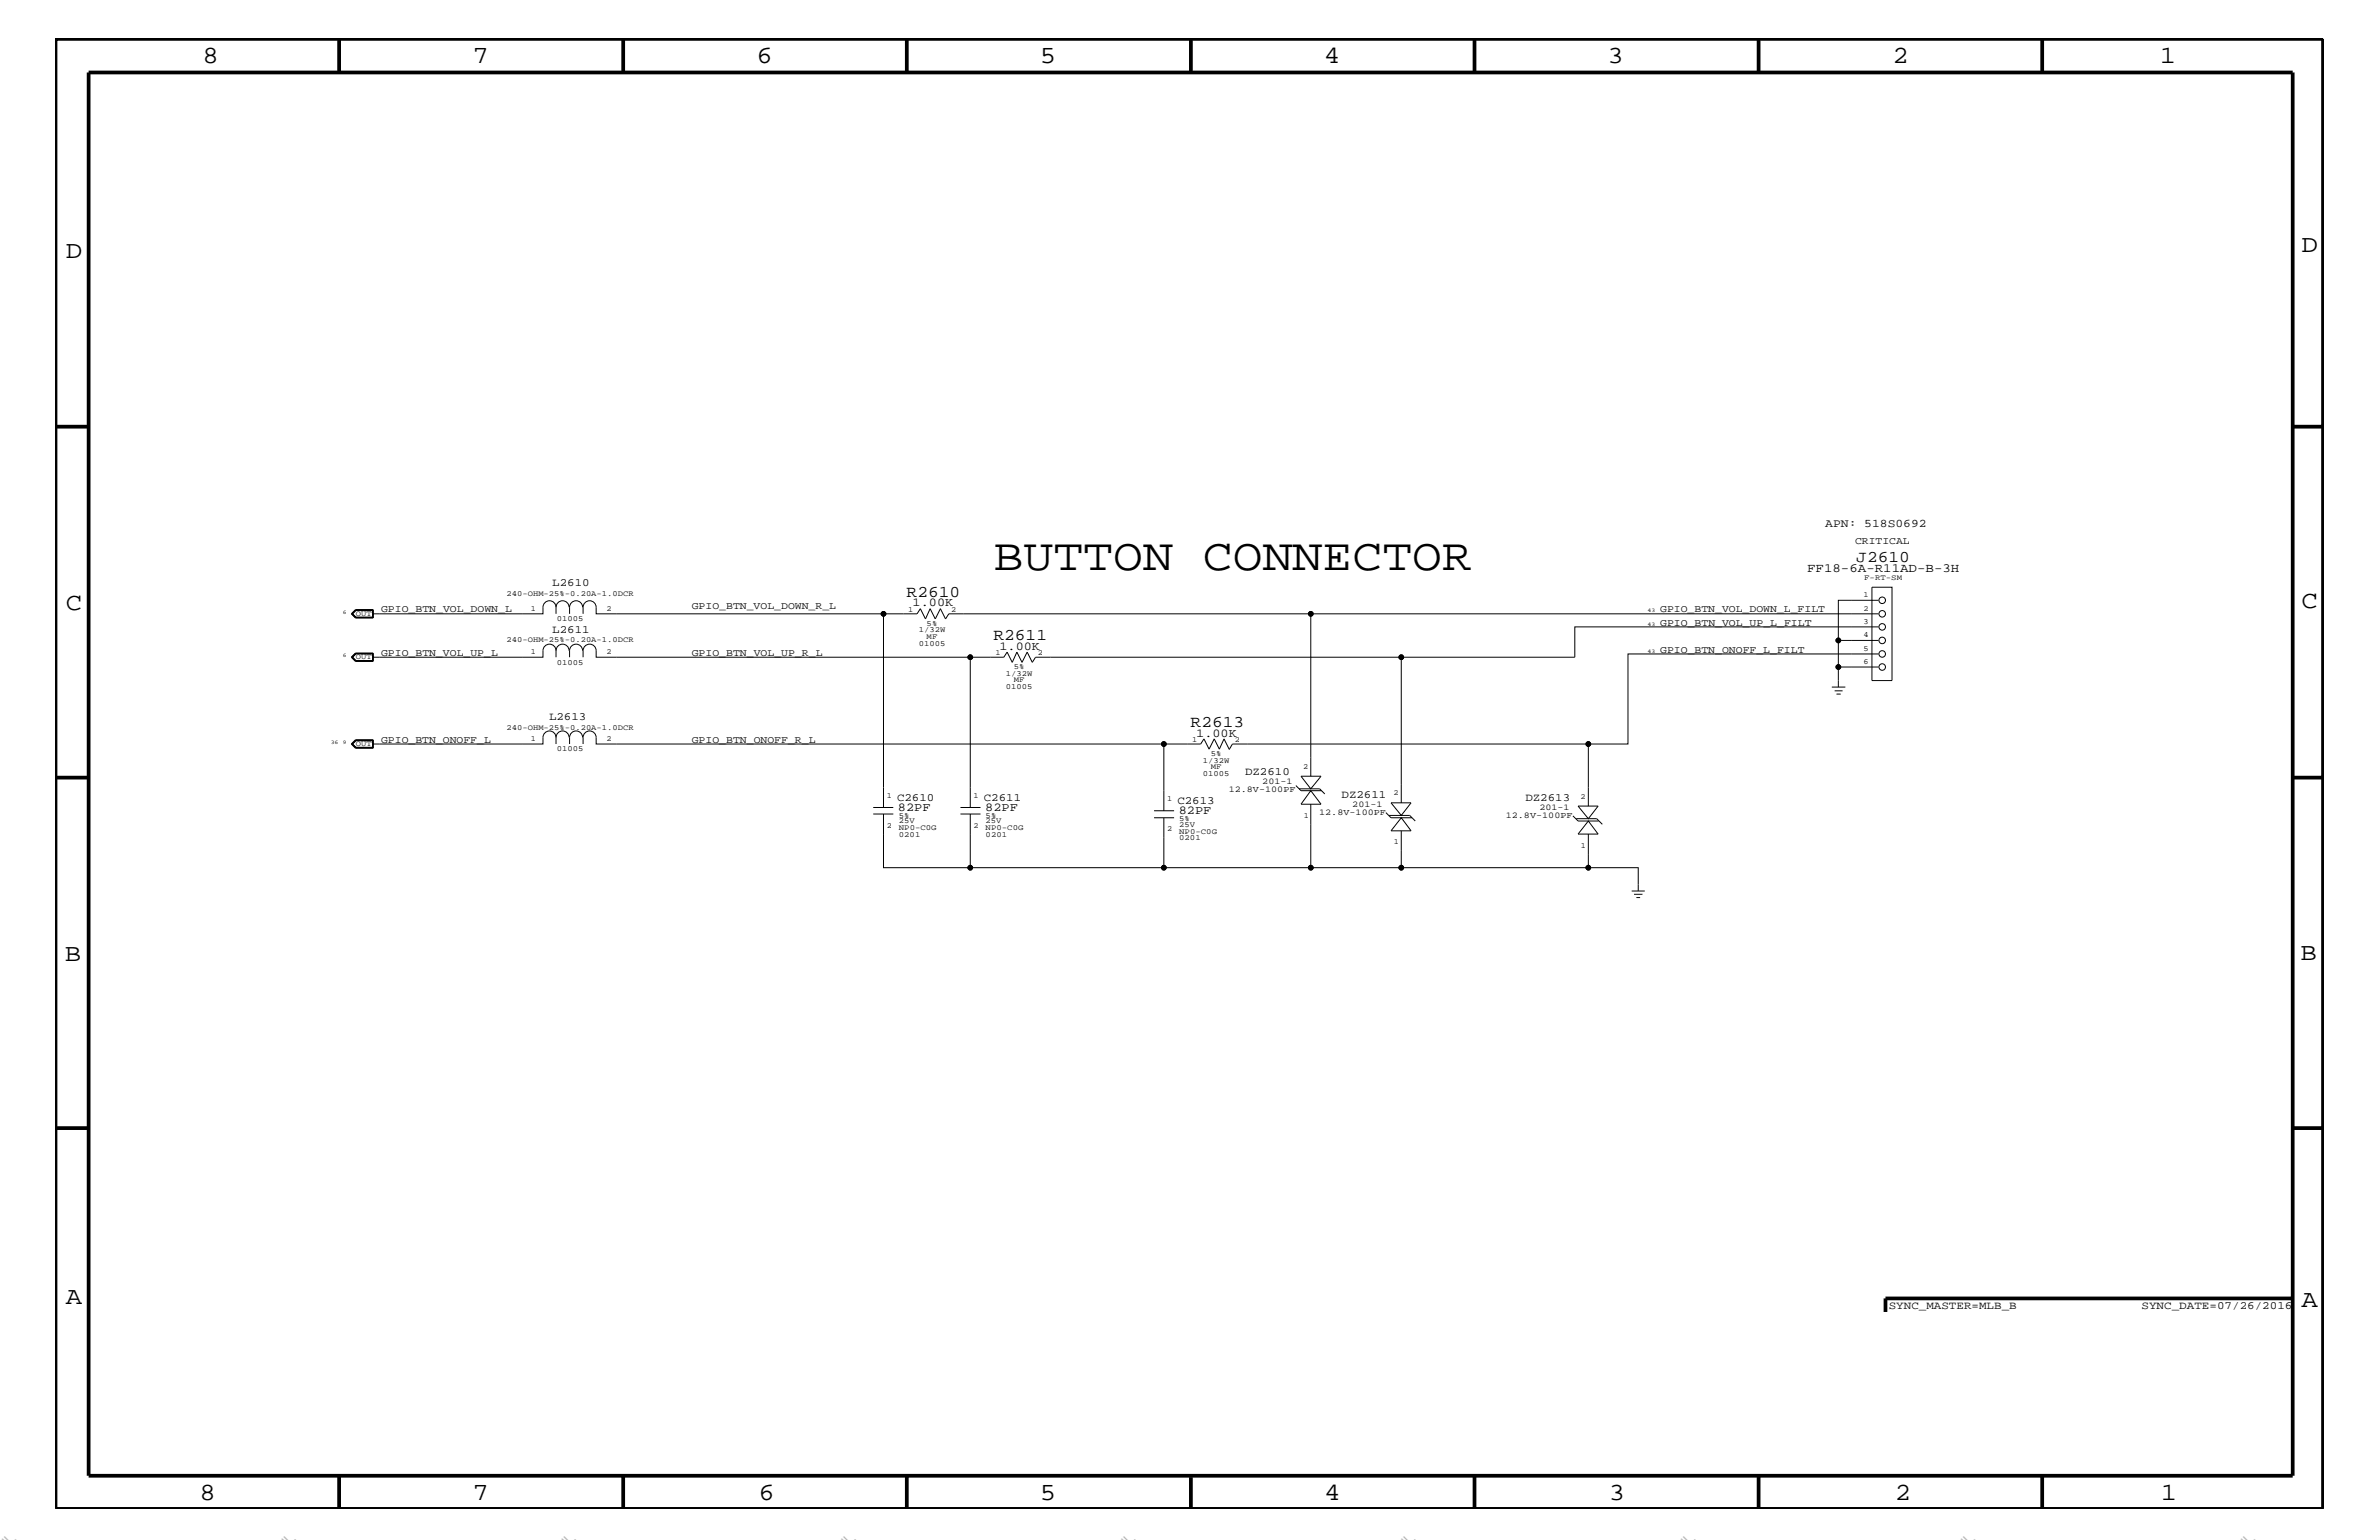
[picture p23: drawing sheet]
<svg xmlns="http://www.w3.org/2000/svg" width="432mm" height="279mm" viewBox="0 0 432 279" stroke-linecap="round" stroke-linejoin="round" font-family="sans-serif">
<defs><g id="words">
<text font-size="8.2" x="180.3" y="103.5">BUTTON CONNECTOR</text>
<g font-size="4.5">
<text x="36.7" y="11.5">8</text>
<text x="85.8" y="11.5">7</text>
<text x="137.3" y="11.5">6</text>
<text x="188.7" y="11.5">5</text>
<text x="240.3" y="11.5">4</text>
<text x="291.8" y="11.5">3</text>
<text x="343.5" y="11.5">2</text>
<text x="392" y="11.5">1</text>
<text x="11.9" y="46.8">D</text>
<text x="417.7" y="45.7">D</text>
<text x="11.9" y="110.6">C</text>
<text x="417.7" y="110.3">C</text>
<text x="11.8" y="174.3">B</text>
<text x="417.6" y="174.2">B</text>
<text x="11.9" y="236.7">A</text>
<text x="417.7" y="237.1">A</text>
<text x="36.2" y="272.1">8</text>
<text x="85.8" y="272.1">7</text>
<text x="137.7" y="272.1">6</text>
<text x="188.7" y="272.1">5</text>
<text x="240.4" y="272.1">4</text>
<text x="292" y="272.1">3</text>
<text x="343.9" y="272.1">2</text>
<text x="392.2" y="272.1">1</text>
</g>
<g font-size="3">
<text x="336.9" y="102.1">J2610</text>
<text x="164.5" y="108.3">R2610</text>
<text x="180.3" y="116.2">R2611</text>
<text x="216.1" y="131.9">R2613</text>
</g>
<g font-size="2.8" fill="#b6b6b4">
<text x="0" y="279.4" transform="rotate(45 0 279.4)">=</text>
<text x="50.8" y="279.4" transform="rotate(45 50.8 279.4)">=</text>
<text x="101.6" y="279.4" transform="rotate(45 101.6 279.4)">=</text>
<text x="152.4" y="279.4" transform="rotate(45 152.4 279.4)">=</text>
<text x="203.2" y="279.4" transform="rotate(45 203.2 279.4)">=</text>
<text x="254" y="279.4" transform="rotate(45 254 279.4)">=</text>
<text x="304.8" y="279.4" transform="rotate(45 304.8 279.4)">=</text>
<text x="355.6" y="279.4" transform="rotate(45 355.6 279.4)">=</text>
<text x="406.4" y="279.4" transform="rotate(45 406.4 279.4)">=</text>
</g>
<text font-size="2.3" x="328" y="103.8">FF18-6A-R11AD-B-3H</text>
<g font-size="2.2">
<text x="165.7" y="110">1.00K</text>
<text x="181.4" y="117.9">1.00K</text>
<text x="217.1" y="133.6">1.00K</text>
<text x="163" y="147.1">82PF</text>
<text x="178.8" y="147.1">82PF</text>
<text x="214" y="147.7">82PF</text>
</g>
<text font-size="2.1" x="331.3" y="95.6">APN: 518S0692</text>
<g font-size="2">
<text x="100.2" y="106.4">L2610</text>
<text x="100.2" y="114.8">L2611</text>
<text x="99.7" y="130.7">L2613</text>
<text x="226" y="140.6">DZ2610</text>
<text x="162.8" y="145.3">C2610</text>
<text x="178.6" y="145.3">C2611</text>
<text x="213.7" y="145.9">C2613</text>
<text x="243.5" y="144.8">DZ2611</text>
<text x="276.9" y="145.4">DZ2613</text>
<text x="342.8" y="237.4">SYNC_MASTER=MLB_B</text>
<text x="388.7" y="237.4">SYNC_DATE=07/26/2016</text>
</g>
<g font-size="1.9">
<text x="336.7" y="98.7">CRITICAL</text>
<text x="69.2" y="111.1">GPIO_BTN_VOL_DOWN_L</text>
<text x="125.6" y="110.5">GPIO_BTN_VOL_DOWN_R_L</text>
<text x="301.3" y="111.1">GPIO_BTN_VOL_DOWN_L_FILT</text>
<text x="301.3" y="113.6">GPIO_BTN_VOL_UP_L_FILT</text>
<text x="69.2" y="119">GPIO_BTN_VOL_UP_L</text>
<text x="125.6" y="119">GPIO_BTN_VOL_UP_R_L</text>
<text x="301.3" y="118.4">GPIO_BTN_ONOFF_L_FILT</text>
<text x="69.2" y="134.7">GPIO_BTN_ONOFF_L</text>
<text x="125.6" y="134.7">GPIO_BTN_ONOFF_R_L</text>
</g>
<g font-size="1.6">
<text x="223" y="143.6">12.8V-100PF</text>
<text x="229.1" y="142.2">201-1</text>
<text x="239.4" y="147.9">12.8V-100PF</text>
<text x="245.4" y="146.4">201-1</text>
<text x="273.3" y="148.4">12.8V-100PF</text>
<text x="279.4" y="147">201-1</text>
</g>
<g font-size="1.4">
<text x="338.4" y="105.2">F-RT-SM</text>
<text x="64.6" y="111.7">OUT</text>
<text x="91.9" y="108.1">240-OHM-25%-0.20A-1.0DCR</text>
<text x="96.4" y="110.8">1</text>
<text x="101" y="112.7">01005</text>
<text x="110.1" y="110.8">2</text>
<text x="164.8" y="111">1</text>
<text x="168.2" y="113.6">5%</text>
<text x="172.6" y="111">2</text>
<text x="338.2" y="113.1">3</text>
<text x="338.2" y="110.8">2</text>
<text x="338.2" y="108.3">1</text>
<text x="64.6" y="119.6">OUT</text>
<text x="91.9" y="116.5">240-OHM-25%-0.20A-1.0DCR</text>
<text x="96.4" y="118.6">1</text>
<text x="110.1" y="118.6">2</text>
<text x="166.8" y="117.2">01005</text>
<text x="166.8" y="114.8">1/32W</text>
<text x="168.2" y="115.9">MF</text>
<text x="180.7" y="118.9">1</text>
<text x="188.4" y="118.9">2</text>
<text x="338.2" y="118.1">5</text>
<text x="338.2" y="115.6">4</text>
<text x="101" y="120.6">01005</text>
<text x="182.6" y="125.1">01005</text>
<text x="182.6" y="122.6">1/32W</text>
<text x="184" y="121.4">5%</text>
<text x="184" y="123.8">MF</text>
<text x="338.2" y="120.4">6</text>
<text x="64.6" y="135.3">OUT</text>
<text x="91.9" y="132.4">240-OHM-25%-0.20A-1.0DCR</text>
<text x="96.4" y="134.4">1</text>
<text x="101" y="136.3">01005</text>
<text x="110.1" y="134.4">2</text>
<text x="216.4" y="134.6">1</text>
<text x="219.8" y="137.2">5%</text>
<text x="224.1" y="134.6">2</text>
<text x="218.3" y="140.8">01005</text>
<text x="218.3" y="138.4">1/32W</text>
<text x="219.8" y="139.6">MF</text>
<text x="236.6" y="139.5">2</text>
<text x="161" y="144.7">1</text>
<text x="163.2" y="148.4">5%</text>
<text x="163.2" y="149.4">25V</text>
<text x="176.7" y="144.7">1</text>
<text x="178.9" y="148.4">5%</text>
<text x="178.9" y="149.4">25V</text>
<text x="211.8" y="145.3">1</text>
<text x="214" y="149">5%</text>
<text x="236.6" y="148.4">1</text>
<text x="252.9" y="144.3">2</text>
<text x="286.9" y="144.9">2</text>
<text x="161" y="150.1">2</text>
<text x="163.2" y="151.8">0201</text>
<text x="163.2" y="150.7">NP0-C0G</text>
<text x="176.7" y="150.1">2</text>
<text x="178.9" y="151.8">0201</text>
<text x="178.9" y="150.7">NP0-C0G</text>
<text x="211.8" y="150.7">2</text>
<text x="214" y="151.2">NP0-C0G</text>
<text x="214" y="152.4">0201</text>
<text x="214" y="150.1">25V</text>
<text x="253" y="153.2">1</text>
<text x="286.9" y="153.8">1</text>
</g>
<g font-size="1">
<text x="62.2" y="111.4">6</text>
<text x="299" y="111.1">43</text>
<text x="299" y="113.6">43</text>
<text x="62.2" y="119.2">6</text>
<text x="299" y="118.4">43</text>
<text x="60" y="135">36</text>
<text x="62.2" y="135">9</text>
</g>
</g></defs>
<g fill="none" stroke="#000" stroke-width=".18">
<path d="M63.8 111.4l.7-.8h3.2v1.5h-3.2zM64.5 118.5h3.2v1.5h-3.2l-.7-.8zM64.6 118.6l-.7 .6 .7 .7M64.6 110.7l-.7 .7 .7 .6M67.6 118.6h-3l-.6 .6 .6 .6h3M67.6 110.8h-3l-.6 .6 .6 .6h3M67.6 110.7v1.3M67.6 118.6v1.3M67.7 118.6h-3.2l-.7 .6 .7 .7h3.2M67.7 110.7h-3.2l-.7 .7 .7 .6h3.2M100.9 110.2a1.19 1.19 0 0 0-1.2-1.2 1.19 1.19 0 0 0-1.1 1.2v1.2h-31M100.9 110.2a1.19 1.19 0 0 1 1.2-1.2 1.19 1.19 0 0 1 1.2 1.2"/>
<path d="M100.9 118.1a1.19 1.19 0 0 0-1.2-1.2 1.19 1.19 0 0 0-1.1 1.2v1.1h-31M100.9 118.1a1.19 1.19 0 0 1 1.2-1.2 1.19 1.19 0 0 1 1.2 1.2M100.9 110.2v1.2M100.9 118.1v1.1M105.7 110.2a1.19 1.19 0 0 0-1.1-1.2 1.19 1.19 0 0 0-1.2 1.2v1.2M105.7 118.1a1.19 1.19 0 0 0-1.1-1.2 1.19 1.19 0 0 0-1.2 1.2v1.1M105.8 111.4v-1.2a1.19 1.19 0 0 1 1.2-1.2 1.19 1.19 0 0 1 1.2 1.2v1.2h52.2M105.8 119.2v-1.1a1.19 1.19 0 0 1 1.2-1.2 1.19 1.19 0 0 1 1.2 1.2v1.1h67.9M237.9 111.4v29.4M339.8 106.5h3.6v17h-3.6zM341 116.2h-7.3v4.8M341 108.9h-7.3v7.3"/>
<path d="M341 111.4h-168.8l-.6 .9-.9-1.9-.9 1.9-1-1.9-.8 1.9-1-1.9-.5 1h-6.1v35.1M341 118.6h-45.5v16.4h-7.2M341 113.7h-55.2v5.5h-31.5M64.5 134.2h3.2v1.5h-3.2l-.7-.7zM64.6 134.3l-.7 .7 .7 .7M67.6 134.4h-3l-.6 .6 .6 .6h3M67.6 134.3v1.4M67.7 134.3h-3.2l-.7 .7 .7 .7h3.2M100.9 133.8a1.19 1.19 0 0 0-1.2-1.2 1.19 1.19 0 0 0-1.1 1.2v1.2h-31M100.9 133.8a1.19 1.19 0 0 1 1.2-1.2 1.19 1.19 0 0 1 1.2 1.2M100.9 133.8v1.2M105.7 133.8a1.19 1.19 0 0 0-1.1-1.2 1.19 1.19 0 0 0-1.2 1.2v1.2"/>
<path d="M105.8 135v-1.2a1.19 1.19 0 0 1 1.2-1.2 1.19 1.19 0 0 1 1.2 1.2v1.2h109.7l.6-.9 1 1.8 .9-1.8 .9 1.8 .9-1.8 .9 1.8M211.2 135v12.1M223.1 136l.6-1h64.6v11.2M332.5 124.7h2.4M333 125.3h1.4M333.3 125.9h.8M341 121h-7.3v3.7M158.5 147.7h3.6M158.5 146.5h3.6M160.4 147.7v9.7h15.7M174.3 147.7h3.7M174.3 146.5h3.7"/>
<path d="M176.1 147.7v9.7h35.1v-9M209.5 148.4h3.6M209.5 147.1h3.6M211.2 157.4h26.7M235.2 142.5l.9 1h3.8M235.8 143.1h3.7l1 .9M236.1 140.8h3.7l-1.9 2.3zM237.9 143.5l1.9 2.4h-3.7zM237.9 145.9v11.5h16.4M251.5 147.4l1 1h3.8M252.1 147.9h3.8l1 1.1M252.5 145.7h3.6l-1.8 2.2z"/>
<path d="M254.3 148.4l1.8 2.3h-3.6zM254.3 150.7v6.7h34M254.3 145.7v-26.5h-66.3l-.6 1-1-1.9-.9 1.9-.9-1.9-.9 1.9-.9-1.9-.6 .9h-6.1v27.3M285.5 148l.9 1h3.8M286.1 148.5h3.7l1 1M286.4 146.2h3.7l-1.8 2.3zM288.3 149l1.8 2.3h-3.7zM288.3 151.3v6.1h9v4.3M296.2 161.7h2.3M296.6 162.2h1.5M297 162.8h.7"/>
<circle cx="160.4" cy="111.4" r=".42"/>
<circle cx="176.1" cy="119.2" r=".42"/>
<circle cx="237.9" cy="111.4" r=".42"/>
<circle cx="254.3" cy="119.2" r=".42"/>
<circle cx="333.7" cy="116.2" r=".42"/>
<circle cx="341.6" cy="118.6" r=".59"/>
<circle cx="341.6" cy="116.2" r=".59"/>
<circle cx="341.6" cy="108.9" r=".59"/>
<circle cx="341.6" cy="111.4" r=".59"/>
<circle cx="341.6" cy="113.7" r=".59"/>
<circle cx="211.2" cy="135" r=".42"/>
<circle cx="288.3" cy="135" r=".42"/>
<circle cx="333.7" cy="121" r=".42"/>
<circle cx="341.6" cy="121" r=".59"/>
<circle cx="176.1" cy="157.4" r=".42"/>
<circle cx="211.2" cy="157.4" r=".42"/>
<circle cx="237.9" cy="157.4" r=".42"/>
<circle cx="254.3" cy="157.4" r=".42"/>
<circle cx="288.3" cy="157.4" r=".42"/>
</g>
<g fill="none" stroke="#000" stroke-width=".68" stroke-linecap="butt">
<path d="M10.1 7.1h411.5v266.7h-411.5zM16.1 13.2h400v254.5h-400zM61.6 7.1v6.1M113.1 7.1v6.1M164.6 7.1v6.1M216.2 7.1v6.1M267.6 7.1v6.1M319.2 7.1v6.1M370.7 7.1v6.1M10.1 77.4h6M416.1 77.4h5.5M10.1 141.1h6"/>
<path d="M416.1 141.1h5.5M10.1 204.7h6M416.1 204.7h5.5M416.1 235.6h-73.9v2.4M61.6 267.7v6.1M113.1 267.7v6.1M164.6 267.7v6.1M216.2 268v5.8M267.6 267.7v6.1M319.2 267.7v6.1M370.7 267.7v6.1"/>
</g>
<g fill="#000">
<circle cx="160.4" cy="111.4" r=".42"/>
<circle cx="176.1" cy="119.2" r=".42"/>
<circle cx="237.9" cy="111.4" r=".42"/>
<circle cx="254.3" cy="119.2" r=".42"/>
<circle cx="333.7" cy="116.2" r=".42"/>
<circle cx="211.2" cy="135" r=".42"/>
<circle cx="288.3" cy="135" r=".42"/>
<circle cx="333.7" cy="121" r=".42"/>
<circle cx="176.1" cy="157.4" r=".42"/>
<circle cx="211.2" cy="157.4" r=".42"/>
<circle cx="237.9" cy="157.4" r=".42"/>
<circle cx="254.3" cy="157.4" r=".42"/>
<circle cx="288.3" cy="157.4" r=".42"/>
</g>
<use href="#words"/>
</svg>
